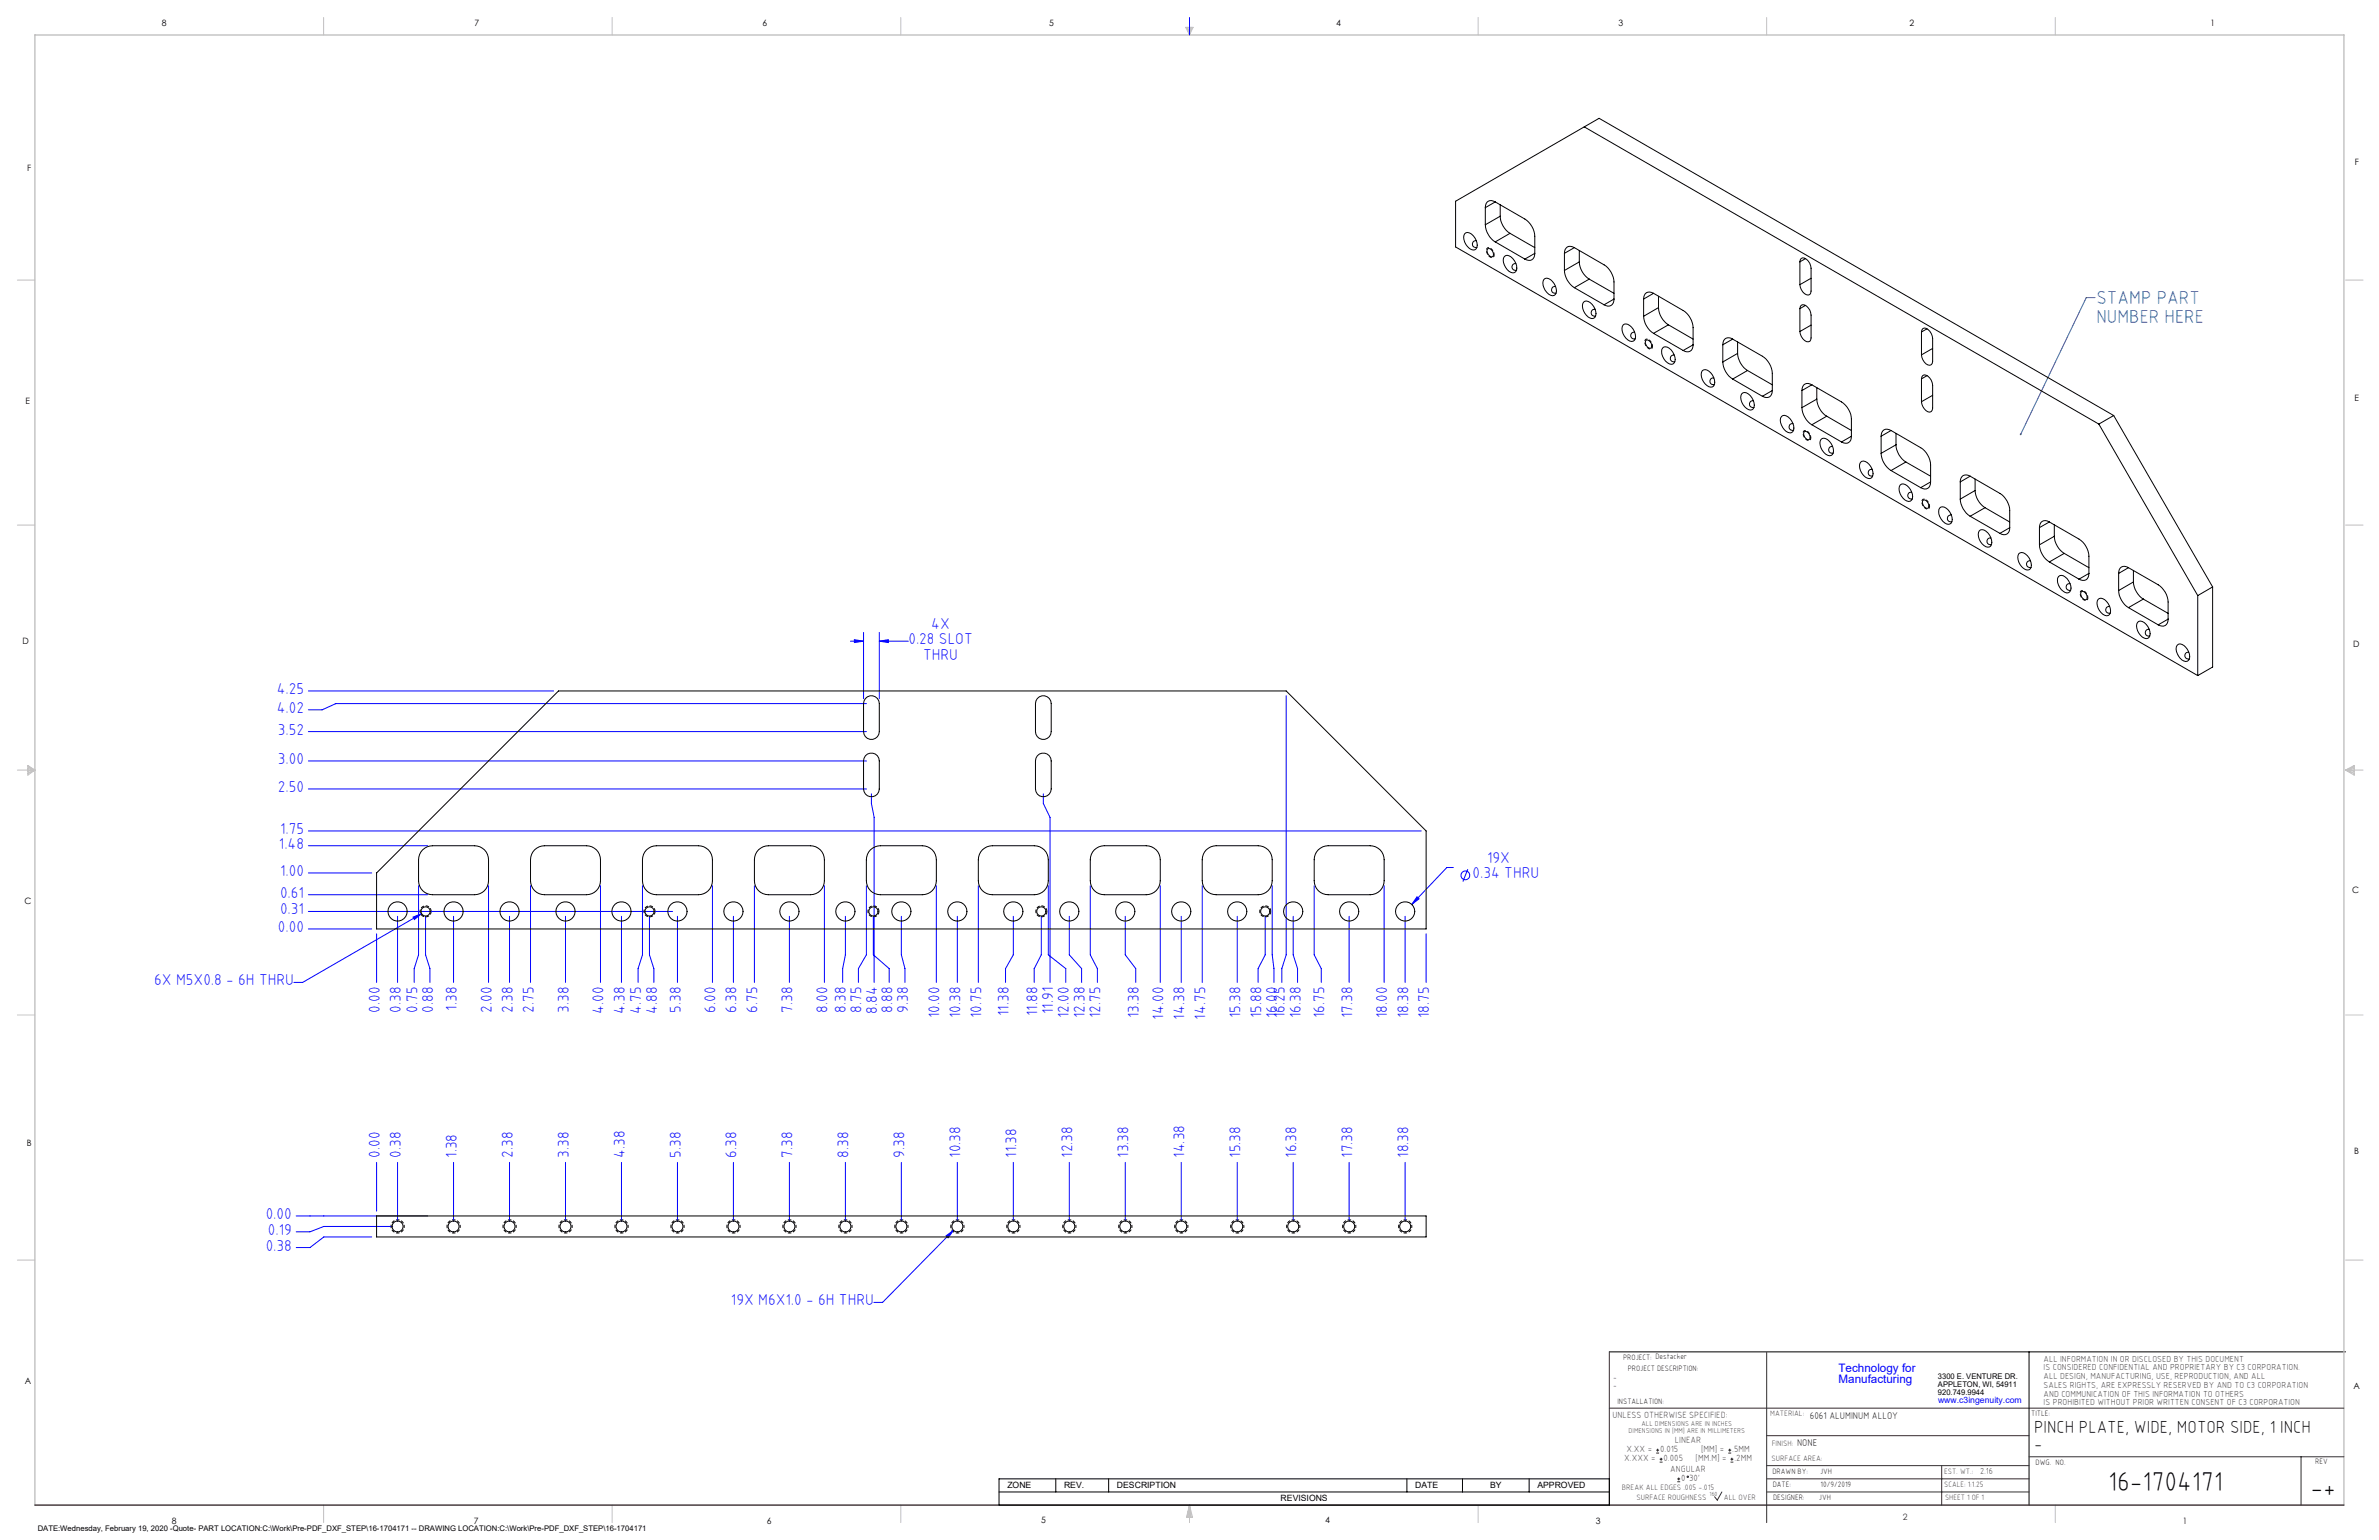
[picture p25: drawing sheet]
<svg xmlns="http://www.w3.org/2000/svg" width="864mm" height="559mm" viewBox="0 0 864 559" stroke-linecap="round" stroke-linejoin="round" font-family="sans-serif">
<defs><g id="words">
<g font-size="9.9">
<text x="765.2" y="541.1">16-1704171</text>
<text x="838.7" y="543.2">-+</text>
</g>
<g font-size="6.8" fill="#008080">
<text x="761" y="110.3">STAMP PART</text>
<text x="761" y="117.1">NUMBER HERE</text>
</g>
<g font-size="6.3">
<text x="738.4" y="519.9">PINCH PLATE, WIDE, MOTOR SIDE, 1 INCH</text>
<text x="738.4" y="526.2">-</text>
</g>
<g font-size="5.7" fill="#00f">
<text x="329.8" y="233.8">0.28 SLOT</text>
<text x="338.1" y="228.1">4X</text>
<text x="335.1" y="239.4">THRU</text>
<text x="100.5" y="251.8">4.25</text>
<text x="100.5" y="258.7">4.02</text>
<text x="100.9" y="266.6">3.52</text>
<text x="100.9" y="277.2">3.00</text>
<text x="100.9" y="287.4">2.50</text>
<text x="101.6" y="302.6">1.75</text>
<text x="101.2" y="308">1.48</text>
<text x="101.6" y="317.9">1.00</text>
<text x="539.8" y="313.1">19X</text>
<text x="534.6" y="318.7">0.34 THRU</text>
<text x="101.6" y="325.8">0.61</text>
<text x="101.6" y="331.8">0.31</text>
<text x="100.9" y="338.2">0.00</text>
<text x="56" y="357.6">6X M5X0.8 - 6H THRU</text>
<text x="137.9" y="367.6" transform="rotate(-90 137.9 367.6)">0.00</text>
<text x="145.5" y="367.6" transform="rotate(-90 145.5 367.6)">0.38</text>
<text x="151.5" y="367.6" transform="rotate(-90 151.5 367.6)">0.75</text>
<text x="157.2" y="367.6" transform="rotate(-90 157.2 367.6)">0.88</text>
<text x="165.8" y="366.8" transform="rotate(-90 165.8 366.8)">1.38</text>
<text x="178.5" y="367.6" transform="rotate(-90 178.5 367.6)">2.00</text>
<text x="186.1" y="367.6" transform="rotate(-90 186.1 367.6)">2.38</text>
<text x="193.7" y="367.6" transform="rotate(-90 193.7 367.6)">2.75</text>
<text x="206.4" y="367.6" transform="rotate(-90 206.4 367.6)">3.38</text>
<text x="219.1" y="368" transform="rotate(-90 219.1 368)">4.00</text>
<text x="226.8" y="368" transform="rotate(-90 226.8 368)">4.38</text>
<text x="232.8" y="368" transform="rotate(-90 232.8 368)">4.75</text>
<text x="238.5" y="368" transform="rotate(-90 238.5 368)">4.88</text>
<text x="247.1" y="367.6" transform="rotate(-90 247.1 367.6)">5.38</text>
<text x="259.8" y="367.6" transform="rotate(-90 259.8 367.6)">6.00</text>
<text x="267.4" y="367.6" transform="rotate(-90 267.4 367.6)">6.38</text>
<text x="275" y="367.6" transform="rotate(-90 275 367.6)">6.75</text>
<text x="287.7" y="367.6" transform="rotate(-90 287.7 367.6)">7.38</text>
<text x="300.4" y="367.6" transform="rotate(-90 300.4 367.6)">8.00</text>
<text x="307" y="367.6" transform="rotate(-90 307 367.6)">8.38</text>
<text x="312.8" y="367.6" transform="rotate(-90 312.8 367.6)">8.75</text>
<text x="318.5" y="368" transform="rotate(-90 318.5 368)">8.84</text>
<text x="323.9" y="367.6" transform="rotate(-90 323.9 367.6)">8.88</text>
<text x="329.7" y="367.6" transform="rotate(-90 329.7 367.6)">9.38</text>
<text x="341.1" y="369.5" transform="rotate(-90 341.1 369.5)">10.00</text>
<text x="348.7" y="369.5" transform="rotate(-90 348.7 369.5)">10.38</text>
<text x="356.3" y="369.5" transform="rotate(-90 356.3 369.5)">10.75</text>
<text x="366.2" y="368.7" transform="rotate(-90 366.2 368.7)">11.38</text>
<text x="376.6" y="368.7" transform="rotate(-90 376.6 368.7)">11.88</text>
<text x="382.3" y="368" transform="rotate(-90 382.3 368)">11.91</text>
<text x="388" y="369.5" transform="rotate(-90 388 369.5)">12.00</text>
<text x="393.8" y="369.5" transform="rotate(-90 393.8 369.5)">12.38</text>
<text x="399.5" y="369.5" transform="rotate(-90 399.5 369.5)">12.75</text>
<text x="413.4" y="369.5" transform="rotate(-90 413.4 369.5)">13.38</text>
<text x="422.3" y="369.9" transform="rotate(-90 422.3 369.9)">14.00</text>
<text x="430" y="369.9" transform="rotate(-90 430 369.9)">14.38</text>
<text x="437.6" y="369.9" transform="rotate(-90 437.6 369.9)">14.75</text>
<text x="450.3" y="369.5" transform="rotate(-90 450.3 369.5)">15.38</text>
<text x="457.9" y="369.5" transform="rotate(-90 457.9 369.5)">15.88</text>
<text x="463.6" y="369.5" transform="rotate(-90 463.6 369.5)">16.00</text>
<text x="466.5" y="369.5" transform="rotate(-90 466.5 369.5)">16.25</text>
<text x="472.2" y="369.5" transform="rotate(-90 472.2 369.5)">16.38</text>
<text x="480.8" y="369.5" transform="rotate(-90 480.8 369.5)">16.75</text>
<text x="490.9" y="369.5" transform="rotate(-90 490.9 369.5)">17.38</text>
<text x="503.6" y="369.5" transform="rotate(-90 503.6 369.5)">18.00</text>
<text x="511.2" y="369.5" transform="rotate(-90 511.2 369.5)">18.38</text>
<text x="518.8" y="369.5" transform="rotate(-90 518.8 369.5)">18.75</text>
<text x="137.9" y="420.2" transform="rotate(-90 137.9 420.2)">0.00</text>
<text x="145.5" y="420.2" transform="rotate(-90 145.5 420.2)">0.38</text>
<text x="165.8" y="420.2" transform="rotate(-90 165.8 420.2)">1.38</text>
<text x="186.1" y="420.2" transform="rotate(-90 186.1 420.2)">2.38</text>
<text x="206.4" y="420.2" transform="rotate(-90 206.4 420.2)">3.38</text>
<text x="226.8" y="420.2" transform="rotate(-90 226.8 420.2)">4.38</text>
<text x="247.1" y="420.2" transform="rotate(-90 247.1 420.2)">5.38</text>
<text x="267.4" y="420.2" transform="rotate(-90 267.4 420.2)">6.38</text>
<text x="287.7" y="420.2" transform="rotate(-90 287.7 420.2)">7.38</text>
<text x="308.1" y="420.2" transform="rotate(-90 308.1 420.2)">8.38</text>
<text x="328.4" y="420.2" transform="rotate(-90 328.4 420.2)">9.38</text>
<text x="348.7" y="420.2" transform="rotate(-90 348.7 420.2)">10.38</text>
<text x="369" y="420.2" transform="rotate(-90 369 420.2)">11.38</text>
<text x="389.3" y="420.2" transform="rotate(-90 389.3 420.2)">12.38</text>
<text x="409.7" y="420.2" transform="rotate(-90 409.7 420.2)">13.38</text>
<text x="430" y="420.2" transform="rotate(-90 430 420.2)">14.38</text>
<text x="450.3" y="420.2" transform="rotate(-90 450.3 420.2)">15.38</text>
<text x="470.6" y="420.2" transform="rotate(-90 470.6 420.2)">16.38</text>
<text x="491" y="420.2" transform="rotate(-90 491 420.2)">17.38</text>
<text x="511.3" y="420.2" transform="rotate(-90 511.3 420.2)">18.38</text>
<text x="96.4" y="442.3">0.00</text>
<text x="97.2" y="448.1">0.19</text>
<text x="96.4" y="453.8">0.38</text>
<text x="265.3" y="473.7">19X M6X1.0 - 6H THRU</text>
</g>
<g font-size="4.2" fill="#00f">
<text x="667.4" y="497.7">Technology for</text>
<text x="667.4" y="502">Manufacturing</text>
</g>
<g font-size="3.5">
<text x="657" y="514.9">6061 ALUMINUM ALLOY</text>
<text x="652.4" y="524.7">NONE</text>
</g>
<g font-size="3.3" fill="#382c30">
<text x="585.4" y="514.4">UNLESS OTHERWISE SPECIFIED:</text>
<text x="590.4" y="526.8">X.XX =</text>
<text x="602.6" y="526.8">0.015</text>
<text x="608" y="523.6">LINEAR</text>
<text x="617.5" y="526.8">[MM] =</text>
<text x="628.8" y="526.8">.5MM</text>
<text x="589.6" y="530.1">X.XXX =</text>
<text x="603.9" y="530.1">0.005</text>
<text x="606.3" y="534">ANGULAR</text>
<text x="615.5" y="530.1">[MM.M] =</text>
<text x="629.6" y="530.1">.2MM</text>
<text x="610.3" y="537.3">0</text>
<text x="613.2" y="537.3">30'</text>
</g>
<g font-size="3.2">
<text x="58.8" y="9.6">8</text>
<text x="172.3" y="9.5">7</text>
<text x="276.8" y="9.5">6</text>
<text x="380.9" y="9.6">5</text>
<text x="485" y="9.5">4</text>
<text x="587.5" y="9.5">3</text>
<text x="693.1" y="9.5">2</text>
<text x="802.4" y="9.5">1</text>
<text x="854.9" y="59.8">F</text>
<text x="9.9" y="62">F</text>
<text x="9.3" y="146.5">E</text>
<text x="854.7" y="145.5">E</text>
<text x="8.2" y="233.6">D</text>
<text x="854.3" y="234.9">D</text>
<text x="8.9" y="328.1">C</text>
<text x="853.9" y="324.1">C</text>
<text x="9.7" y="415.8">B</text>
<text x="854.6" y="418.6">B</text>
<text x="9" y="502">A</text>
<text x="854.3" y="503.9">A</text>
<text x="62.3" y="552.9">8</text>
<text x="172" y="552.9">7</text>
<text x="278.3" y="552.9">6</text>
<text x="377.9" y="552.8">5</text>
<text x="481" y="552.8">4</text>
<text x="579.3" y="552.8">3</text>
<text x="792.4" y="552.8">1</text>
</g>
<g font-size="3.2" fill="#382c30">
<text x="741.9" y="494.1">ALL INFORMATION IN OR DISCLOSED BY THIS DOCUMENT</text>
<text x="741.9" y="497.3">IS CONSIDERED CONFIDENTIAL AND PROPRIETARY BY C3 CORPORATION.</text>
<text x="741.9" y="500.4">ALL DESIGN, MANUFACTURING, USE, REPRODUCTION, AND ALL</text>
<text x="741.9" y="503.6">SALES RIGHTS, ARE EXPRESSLY RESERVED BY AND TO C3 CORPORATION</text>
<text x="741.9" y="506.8">AND COMMUNICATION OF THIS INFORMATION TO OTHERS</text>
<text x="741.9" y="510">IS PROHIBITED WITHOUT PRIOR WRITTEN CONSENT OF C3 CORPORATION</text>
<text x="718.8" y="534.7">2.16</text>
<text x="690.7" y="551.6">2</text>
</g>
<text font-size="3.1" fill="#00f" x="703.5" y="509.2">www.c3ingenuity.com</text>
<g font-size="3.1">
<text x="365.7" y="540">ZONE</text>
<text x="386.3" y="540">REV.</text>
<text x="405.5" y="540">DESCRIPTION</text>
<text x="464.9" y="544.8">REVISIONS</text>
<text x="513.7" y="540">DATE</text>
<text x="540.9" y="540">BY</text>
<text x="558.1" y="540">APPROVED</text>
</g>
<g font-size="2.8">
<text x="589.2" y="493.3">PROJECT: Destacker</text>
<text x="590.9" y="497.3">PROJECT DESCRIPTION:</text>
<text x="585.6" y="500.7">-</text>
<text x="585.6" y="503.5">-</text>
<text x="703.5" y="500.5">3300 E. VENTURE DR.</text>
<text x="703.5" y="503.3">APPLETON, WI, 54911</text>
<text x="587.1" y="509.6">INSTALLATION:</text>
<text x="703.5" y="506.2">920.749.9944</text>
<text x="737.3" y="513.8">TITLE:</text>
<text x="738.9" y="531.5">DWG. NO.</text>
<text x="840.5" y="531.3">REV</text>
<text x="643.4" y="534.9">DRAWN BY:</text>
<text x="643.5" y="539.7">DATE:</text>
<text x="660.7" y="534.7">JVH</text>
<text x="660.9" y="539.6">10/9/2019</text>
<text x="643.6" y="544.4">DESIGNER:</text>
<text x="660.3" y="544.3">JVH</text>
<text x="13.7" y="555.5">DATE:Wednesday, February 19, 2020 -Quote- PART LOCATION:C:\Work\Pre-PDF_DXF_STEP\16-1704171 -- DRAWING LOCATION:C:\Work\Pre-PDF_DXF_STEP\16-1704171</text>
</g>
<g font-size="2.8" fill="#382c30">
<text x="642.6" y="513.8">MATERIAL:</text>
<text x="643.2" y="524.8">FINISH:</text>
<text x="643.1" y="530.1">SURFACE AREA:</text>
<text x="705.7" y="534.7">EST. WT.:</text>
<text x="705.7" y="539.7">SCALE: 1:1.25</text>
<text x="588.8" y="540.5">BREAK ALL EDGES .005 -.015</text>
<text x="594" y="544.2">SURFACE ROUGHNESS</text>
<text x="625.8" y="544.2">ALL OVER</text>
<text x="706.1" y="544.4">SHEET 1 OF 1</text>
</g>
<g font-size="2.5" fill="#382c30">
<text x="591.2" y="520.1">DIMENSIONS IN [MM] ARE IN MILLIMETERS</text>
<text x="595.9" y="517.3">ALL DIMENSIONS ARE IN INCHES</text>
</g>
<text font-size="2.2" fill="#382c30" x="620.6" y="542.9">160</text>
</g></defs>
<path d="M584.2 490.5h267.3M736.6 490.5v55.6M362.7 536.6h221.5v9.5h-221.5zM383.3 536.6v4.8M402.4 536.6v4.8M510.7 536.6v4.8M530.9 536.6v4.8M555.1 536.6v4.8M362.7 541.4h221.5" fill="none" stroke="#000" stroke-width=".36"/>
<g fill="none" stroke="#c0c0c0" stroke-width=".36">
<path d="M117.5 6.4v6.3M222.2 6.4v6.3M327 6.4v6.3M430.4 9.9h2.7l-1.3 2.8zM430.9 9.9l.9 2.8M431.2 9.9l.6 2.8M432.1 9.9l-.3 2.8M432.6 9.9l-.8 2.8M536.6 6.4v6.3M641.3 6.4v6.3M746.1 6.4v6.3M6.3 101.6h6.4"/>
<path d="M851.5 101.6h6.3M6.3 190.5h6.4M851.5 190.5h6.3M6.3 279.4h6.4M10.1 277.7l2.6 1.7-2.6 1.9zM10.1 278.2l2.6 1.2M10.1 278.8l2.6 .6M12.7 279.4l-2.6 1.2M12.7 279.4l-2.6 .5M851.5 279.4h6.3M851.5 279.4l3.1 .5M851.5 279.4l3.1 1.2"/>
<path d="M851.5 279.4l3.1-1.7v3.6zM854.6 278.8l-3.1 .6M854.6 278.2l-3.1 1.2M6.3 368.3h6.4M851.5 368.3h6.3M6.3 457.2h6.4M851.5 457.2h6.3M117.5 546.1v6.4M222.2 546.1v6.4M327 546.1v6.4M431.8 546.1v6.4M431.8 546.1l1.1 4.5h-2.2z"/>
<path d="M431.8 546.1l.6 4.5M431.8 546.1l-.9 4.5M431.8 546.1l-.4 4.5M431.8 546.1l.3 4.5M536.6 546.1v6.4M746.1 546.1v6.4"/>
</g>
<path d="M12.7 546.1v-533.4h838.2v533.4" fill="none" stroke="#c0c0c0" stroke-width=".5"/>
<g fill="none" stroke="#00f" stroke-width=".36">
<path d="M431.8 6.4v6.3M308.7 232.7h4.8M310.2 232.1l3.3 .6-3.3 .5zM313.5 229.5v24M319.2 232.7l3.3-.6v1.1zM319.2 229.5v24M319.2 232.7h10.5M111.9 250.7h89.1M314.5 255.3h-192.6l-5 2.3h-5M466.9 252.5v94l-1.6 5v5M111.9 276.1h202.6M111.9 265.5h202.6"/>
<path d="M111.9 286.3h202.6M316.3 288v3.6l1 5v59.9M378.7 288v3.6l2.5 5v59.9M111.9 306.9h43.4M111.9 316.8h23M111.9 301.5h404M527.6 314.8h-2.4l-12.7 13.4M532.8 315.4l-1.8 4.5M111.9 337.1h23M111.9 324.7h43.4M111.9 330.7h132.3M136.7 338.8v17.7"/>
<path d="M144.3 332.5v24M149.9 332.8l3.1-1.3-2.6 2.2zM151.9 321.4v25.1l-1.5 5v5M153 331.5l-43.1 25h-3.2M154.5 332.5v14l1.6 5v5M164.6 332.5v24M177.3 321.4v35.1M185 332.5v24M192.6 321.4v35.1M205.3 332.5v24M218 321.4v35.1M225.6 332.5v24"/>
<path d="M233.2 321.4v25.1l-1.6 5v5M235.8 332.5v14l1.5 5v5M245.9 332.5v24M258.6 321.4v35.1M266.2 332.5v24M273.9 321.4v35.1M286.6 332.5v24M299.3 321.4v35.1M306.9 332.5v14l-1 5v5M314.5 321.4v25.1l-2.9 5v5M317 332.5v14l5.8 5v5M327.2 332.5v14l1.3 5v5"/>
<path d="M339.9 321.4v35.1M347.5 332.5v24M355.1 321.4v35.1M367.8 332.5v14l-2.8 5v5M378 332.5v14l-2.6 5v5M380.5 321.4v25.1l6.4 5v5M388.2 332.5v14l4.4 5v5M395.8 321.4v25.1l2.6 5v5M408.5 332.5v14l3.8 5v5M421.2 321.4v35.1M428.8 332.5v24M436.4 321.4v35.1"/>
<path d="M449.1 332.5v24M459.3 332.5v14l-2.6 5v5M461.8 321.4v25.1l.7 5v5M469.4 332.5v14l1.6 5v5M477.1 321.4v25.1l2.5 5v5M489.8 332.5v24M502.5 321.4v35.1M510.1 332.5v24M514.4 325.4l.7 .7-2.6 2.1zM517.7 338.8v17.7M136.7 421.8v17.7M144.3 421.8v21.5"/>
<path d="M164.6 421.8v21.5M185 421.8v21.5M205.3 421.8v21.5M225.6 421.8v21.5M245.9 421.8v21.5M266.2 421.8v21.5M286.6 421.8v21.5M306.9 421.8v21.5M327.2 421.8v21.5M347.5 421.8v21.5M367.8 421.8v21.5M388.2 421.8v21.5"/>
<path d="M408.5 421.8v21.5M428.8 421.8v21.5M449.1 421.8v21.5M469.4 421.8v21.5M489.8 421.8v21.5M510.1 421.8v21.5M107.5 441.2h47.8M134.9 448.8h-17.4l-5 3.9h-5M142.6 445h-25.1l-5 2h-5M343.4 448.5l2.7-2.1-1.9 2.8zM346.1 446.4l-25.7 26.2h-3.2"/>
<circle cx="531.9" cy="317.6" r="1.59"/>
</g>
<path d="M584.2 490.5v55.6M641.3 490.7v61.8M584.2 511h266.7M641.3 520.9h95.3M641.3 531.8h95.3M641.3 536.6h95.3M704.8 531.8v14.3M736.6 528.6h114.3M835.3 528.6v17.5M625.1 541.4l-1.7 2.9-1-1.2M641.3 541.4h95.3" fill="none" stroke="#382c30" stroke-width=".36"/>
<path d="M12.7 546.1h838.2" fill="none" stroke="#382c30" stroke-width=".5"/>
<g fill="none" stroke="#000" stroke-width=".36" stroke-dasharray="1.3 .6" stroke-dashoffset=".7" stroke-linecap="butt">
<path d="M146.7 445a2.4 2.4 0 0 0-3.5-2.1 2.4 2.4 0 0 0-.2 4.1 2.4 2.4 0 0 0 3.7-1.8v-.2M167.1 445a2.4 2.4 0 0 0-3.6-2.1 2.4 2.4 0 0 0-.2 4.1 2.4 2.4 0 0 0 3.8-1.8v-.2M187.4 445a2.4 2.4 0 0 0-3.5-2.1 2.4 2.4 0 0 0-.2 4.1 2.4 2.4 0 0 0 3.7-1.8v-.2M207.7 445a2.4 2.4 0 0 0-3.5-2.1 2.4 2.4 0 0 0-.2 4.1 2.4 2.4 0 0 0 3.7-1.8v-.2M228 445a2.4 2.4 0 0 0-3.5-2.1 2.4 2.4 0 0 0-.2 4.1 2.4 2.4 0 0 0 3.7-1.8v-.2M248.3 445a2.4 2.4 0 0 0-3.5-2.1 2.4 2.4 0 0 0-.2 4.1 2.4 2.4 0 0 0 3.7-1.8v-.2M268.7 445a2.4 2.4 0 0 0-3.6-2.1 2.4 2.4 0 0 0-.2 4.1 2.4 2.4 0 0 0 3.8-1.8v-.2M289 445a2.4 2.4 0 0 0-3.5-2.1 2.4 2.4 0 0 0-.2 4.1 2.4 2.4 0 0 0 3.7-1.8v-.2M309.3 445a2.4 2.4 0 0 0-3.5-2.1 2.4 2.4 0 0 0-.2 4.1 2.4 2.4 0 0 0 3.7-1.8v-.2M329.6 445a2.4 2.4 0 0 0-3.5-2.1 2.4 2.4 0 0 0-.2 4.1 2.4 2.4 0 0 0 3.7-1.8v-.2M349.9 445a2.4 2.4 0 0 0-3.5-2.1 2.4 2.4 0 0 0-.2 4.1 2.4 2.4 0 0 0 3.7-1.8v-.2M370.3 445a2.4 2.4 0 0 0-3.6-2.1 2.4 2.4 0 0 0-.2 4.1 2.4 2.4 0 0 0 3.8-1.8v-.2"/>
<path d="M390.6 445a2.4 2.4 0 0 0-3.5-2.1 2.4 2.4 0 0 0-.2 4.1 2.4 2.4 0 0 0 3.7-1.8v-.2M410.9 445a2.4 2.4 0 0 0-3.5-2.1 2.4 2.4 0 0 0-.2 4.1 2.4 2.4 0 0 0 3.7-1.8v-.2M431.2 445a2.4 2.4 0 0 0-3.5-2.1 2.4 2.4 0 0 0-.2 4.1 2.4 2.4 0 0 0 3.7-1.8v-.2M451.5 445a2.4 2.4 0 0 0-3.5-2.1 2.4 2.4 0 0 0-.2 4.1 2.4 2.4 0 0 0 3.7-1.8v-.2M471.9 445a2.4 2.4 0 0 0-3.6-2.1 2.4 2.4 0 0 0-.2 4.1 2.4 2.4 0 0 0 3.8-1.8v-.2M492.2 445a2.4 2.4 0 0 0-3.5-2.1 2.4 2.4 0 0 0-.2 4.1 2.4 2.4 0 0 0 3.7-1.8v-.2M512.5 445a2.4 2.4 0 0 0-3.5-2.1 2.4 2.4 0 0 0-.2 4.1 2.4 2.4 0 0 0 3.7-1.8v-.2"/>
</g>
<path d="M542.4 92.5l-.4 .9a2.31 2.31 0 0 1-2-3.5 2.38 2.38 0 0 1 2.4 2.6M599.9 125.7l-.4 .9a2.31 2.31 0 0 1-2-3.5 2.39 2.39 0 0 1 2.4 2.6M657.4 158.8l-.5 1a2.31 2.31 0 0 1-2-3.5 2.39 2.39 0 0 1 2.5 2.5M700.5 183.7l-.5 .9a2.31 2.31 0 0 1-2-3.4 2.39 2.39 0 0 1 2.5 2.5M757.9 216.9l-.4 .9a2.31 2.31 0 0 1-2-3.4 2.39 2.39 0 0 1 2.4 2.5" fill="none" stroke="#000" stroke-width=".36" stroke-dasharray="1.3 .6" stroke-dashoffset=".4" stroke-linecap="butt"/>
<path d="M156.5 330.7a2 2 0 0 0-2.9-1.8 2 2 0 0 0-.2 3.5 2 2 0 0 0 3.1-1.5v-.2M237.8 330.7a2 2 0 0 0-3-1.8 2 2 0 0 0-.1 3.5 2 2 0 0 0 3.1-1.5v-.2M319.1 330.7a2 2 0 0 0-3-1.8 2 2 0 0 0-.1 3.5 2 2 0 0 0 3.1-1.5v-.2M380 330.7a2 2 0 0 0-2.9-1.8 2 2 0 0 0-.2 3.5 2 2 0 0 0 3.1-1.5v-.2M461.3 330.7a2 2 0 0 0-2.9-1.8 2 2 0 0 0-.2 3.5 2 2 0 0 0 3.1-1.5v-.2" fill="none" stroke="#000" stroke-width=".36" stroke-dasharray="1.3 .6" stroke-dashoffset=".1" stroke-linecap="butt"/>
<path d="M760.5 108h-3.2l-23.8 49.6" fill="none" stroke="#008080" stroke-width=".36"/>
<path d="M733.3 157.3a.35 .35 0 0 1 .6 .2 .35 .35 0 0 1-.5 .4z" fill="#008080"/>
<g fill="#00f">
<path d="M514.4 325.4l-1.9 2.8 2.6-2.1zM149.9 332.8l.5 .9 2.6-2.2zM343.4 448.5l.8 .7 1.9-2.8z"/>
<path d="M310.2 232.1l3.3 .6-3.3 .5zM319.2 232.7l3.3-.6v1.1z"/>
</g>
<g fill="none" stroke="#000" stroke-width=".36">
<path d="M575.1 46l-46.7 27v16.6l269.4 155.5M575.1 46l186.8 107.9M575.1 46l5.4-3.1 186.8 107.9M539.2 75.4v6.2M542.8 73.3l10.7 6.2a8 8 0 0 1 3.6 6.2v6.2M542.8 73.3a2.2 2.2 0 0 0-2.6-.3 2.2 2.2 0 0 0-1 2.4M542.8 73.3l-3.6 2.1M544.6 78.5a7.8 7.8 0 0 0 3.5 6.2M544.6 78.5l-5.4 3.1M544.6 74.3v4.2M531.7 84.8a2.55 2.55 0 0 1 3.7 1.5 3.1 3.1 0 0 1 0 4.3 3.8 3.8 0 0 1-4-3.6l-.1-.9zM535.9 87.3a1.25 1.25 0 0 0-1.4 1.4 1.25 1.25 0 0 0 1.6 1.1"/>
<path d="M539.2 81.6a8 8 0 0 0 3.6 6.2M540.1 90.2a1.92 1.92 0 0 1 1.7 2.9 1.92 1.92 0 0 1-1.7-2.9zM542.8 87.8l10.7 6.2M546.1 93.1a1.94 1.94 0 0 1 3.1 .7 4.1 4.1 0 0 1 1 4.8 2.52 2.52 0 0 1-3.6-1.6 3.8 3.8 0 0 1-.5-3.9zM548.1 84.7l-5.3 3.1M548.1 84.7l9 5.2M550.3 95.6a1.25 1.25 0 0 0-1.5 1.4 1.25 1.25 0 0 0 1.7 1.1M557.1 91.9a2.2 2.2 0 0 1-1 2.4 2.2 2.2 0 0 1-2.6-.3M557.1 91.9l-3.6 2.1M567.9 98.1a8 8 0 0 0 3.6 6.3M567.9 91.9v6.2M571.5 89.9l10.8 6.2a8 8 0 0 1 3.6 6.2v6.2"/>
<path d="M571.5 89.9a2.2 2.2 0 0 0-2.5-.3 2.2 2.2 0 0 0-1.1 2.3M571.5 89.9l-3.6 2M573.3 95a8 8 0 0 0 3.6 6.3M573.3 95l-5.4 3.1M573.3 90.9v4.1M653.4 95l.5-1.2a2.93 2.93 0 0 1 3.4 2.7l.1 9.1-.4 1.3a2.91 2.91 0 0 1-3.5-2.7l-.1-.9M653.4 95v8.3M655.4 93.8l-2 1.2M560.5 101.4a2.55 2.55 0 0 1 3.7 1.5 3.1 3.1 0 0 1 0 4.3 3.8 3.8 0 0 1-4-3.6l-.1-.9zM564.6 103.9a1.26 1.26 0 0 0-1.4 1.4 1.26 1.26 0 0 0 1.6 1.1M571.5 104.4l10.8 6.2M574.8 109.7a2.55 2.55 0 0 1 3.7 1.5 3.1 3.1 0 0 1 0 4.3 3.8 3.8 0 0 1-4-3.6l-.1-.9z"/>
<path d="M576.9 101.3l-5.4 3.1M576.9 101.3l9 5.1M579 112.2a1.26 1.26 0 0 0-1.4 1.4 1.26 1.26 0 0 0 1.6 1.1M585.9 108.5a2.2 2.2 0 0 1-1.1 2.3 2.2 2.2 0 0 1-2.5-.2M585.9 108.5l-3.6 2.1M589.2 118a2.55 2.55 0 0 1 3.7 1.5 3.1 3.1 0 0 1 0 4.3 3.8 3.8 0 0 1-4-3.6l-.1-.9zM596.7 114.8a8 8 0 0 0 3.6 6.2M596.7 108.5v6.3M600.3 106.4l10.7 6.3a8 8 0 0 1 3.6 6.2v6.2M600.3 106.4a2.2 2.2 0 0 0-2.6-.2 2.2 2.2 0 0 0-1 2.3M600.3 106.4l-3.6 2.1M602.1 111.6a8 8 0 0 0 3.5 6.3"/>
<path d="M602.1 111.6l-5.4 3.2M602.1 107.5v4.1M605.6 117.9l9 5.1M605.6 117.9l-5.3 3.1M653.4 112l.5-1.2a2.87 2.87 0 0 1 3.4 2.7l.1 9.1-.4 1.3a2.98 2.98 0 0 1-3.5-2.8l-.1-.8M653.4 112v8.3M655.4 110.8l-2 1.2M657.4 101l-4 2.3M657.4 118l-4 2.3M699.5 119.3l-2 1.2M593.4 120.5a1.27 1.27 0 0 0-1.5 1.4 1.27 1.27 0 0 0 1.7 1.1M597.6 123.4a1.96 1.96 0 0 1 1.7 2.9 1.96 1.96 0 0 1-1.7-2.9z"/>
<path d="M600.3 121l10.7 6.2M603.6 126.3a2.52 2.52 0 0 1 3.6 1.5 3 3 0 0 1 0 4.3 4.3 4.3 0 0 1-4-5.3zM607.7 128.8a1.25 1.25 0 0 0-1.4 1.4 1.25 1.25 0 0 0 1.6 1.1M614.6 125.1a2.19 2.19 0 0 1-1.1 2.3 2.19 2.19 0 0 1-2.5-.2M614.6 125.1l-3.6 2.1M617.9 134.5a2.55 2.55 0 0 1 3.7 1.6 3.1 3.1 0 0 1 0 4.3 3.9 3.9 0 0 1-4-3.7l-.1-.8zM622.1 137.1a1.25 1.25 0 0 0-1.4 1.4 1.25 1.25 0 0 0 1.6 1.1M625.4 131.3a7.8 7.8 0 0 0 3.6 6.2M625.4 125.1v6.2M629 123l10.8 6.3a8 8 0 0 1 3.6 6.2v6.2M629 123a2.17 2.17 0 0 0-2.6-.2 2.17 2.17 0 0 0-1 2.3M629 137.5l10.8 6.3"/>
<path d="M629 123l-3.6 2.1M630.8 128.2a8 8 0 0 0 3.6 6.2M630.8 128.2l-5.4 3.1M630.8 124.1v4.1M634.4 134.4l9 5.2M634.4 134.4l-5.4 3.1M657.7 139.6l10.8 6.2a8 8 0 0 1 3.6 6.3v6.2M657.7 139.6a2.2 2.2 0 0 0-2.5-.2 2.2 2.2 0 0 0-1.1 2.3M657.7 139.6l-3.6 2.1M697.5 120.5l.5-1.3a2.96 2.96 0 0 1 3.4 2.8l.2 9.1-.5 1.2a2.87 2.87 0 0 1-3.4-2.7l-.2-.8M697.5 137.5l.5-1.3a2.9 2.9 0 0 1 3.4 2.7l.2 9.2-.5 1.2a2.93 2.93 0 0 1-3.4-2.7l-.2-.8M697.5 120.5v8.3"/>
<path d="M697.5 137.5v8.3M699.5 136.3l-2 1.2M701.6 126.4l-4.1 2.4M632.3 142.9a2.5 2.5 0 0 1 3.7 1.5 3.1 3.1 0 0 1 0 4.3 3.9 3.9 0 0 1-4-3.7l-.1-.8zM636.5 145.4a1.25 1.25 0 0 0-1.4 1.4 1.25 1.25 0 0 0 1.6 1M643.4 141.7a2.2 2.2 0 0 1-1.1 2.3 2.2 2.2 0 0 1-2.5-.2M643.4 141.7l-3.6 2.1M646.7 151.2a2.53 2.53 0 0 1 3.6 1.5 3.1 3.1 0 0 1 0 4.3 3.5 3.5 0 0 1-3.6-2.8 2.94 2.94 0 0 1 0-3zM650.8 153.7a1.25 1.25 0 0 0-1.3 1.4 1.25 1.25 0 0 0 1.6 1M654.1 147.9a8 8 0 0 0 3.6 6.2M654.1 141.7v6.2M655.1 156.6a1.92 1.92 0 0 1 1.7 2.9 1.92 1.92 0 0 1-1.7-2.9z"/>
<path d="M657.7 154.1l10.8 6.3M659.5 144.8a8 8 0 0 0 3.6 6.2M659.5 144.8l-5.4 3.1M659.5 140.7v4.1M661 159.5a2.55 2.55 0 0 1 3.7 1.5 3.1 3.1 0 0 1 0 4.3 3.8 3.8 0 0 1-3.9-3.7l-.2-.8zM663.1 151l9 5.2M663.1 151l-5.4 3.1M672.1 158.3a2.2 2.2 0 0 1-1.1 2.3 2.2 2.2 0 0 1-2.5-.2M672.1 158.3l-3.6 2.1M682.9 158.3v6.2M686.5 156.2l10.7 6.3a8 8 0 0 1 3.6 6.2v6.2M686.5 156.2a2.2 2.2 0 0 0-2.6-.2 2.2 2.2 0 0 0-1 2.3"/>
<path d="M686.5 156.2l-3.6 2.1M688.3 157.3v4.1M701.6 143.4l-4.1 2.4M761.9 153.9l35.9 62.2M767.3 150.8l-5.4 3.1M767.3 150.8l35.9 62.2M665.2 162a1.25 1.25 0 0 0-1.4 1.3 1.25 1.25 0 0 0 1.6 1.1M675.4 167.7a2.55 2.55 0 0 1 3.7 1.6 3.1 3.1 0 0 1 0 4.3 3.8 3.8 0 0 1-4-3.7l-.1-.8zM679.6 170.3a1.26 1.26 0 0 0-1.4 1.3 1.26 1.26 0 0 0 1.6 1.2M682.9 164.5a8 8 0 0 0 3.6 6.2M686.5 170.7l10.7 6.3M688.3 161.4a7.8 7.8 0 0 0 3.5 6.2"/>
<path d="M688.3 161.4l-5.4 3.1M689.8 176a2.55 2.55 0 0 1 3.7 1.6 3.1 3.1 0 0 1 0 4.3 3.8 3.8 0 0 1-4-3.7l-.1-.9zM691.8 167.6l-5.3 3.1M691.8 167.6l9 5.2M693.9 178.6a1.27 1.27 0 0 0-1.4 1.3 1.27 1.27 0 0 0 1.7 1.1M700.8 174.9a2.2 2.2 0 0 1-1 2.3 2.2 2.2 0 0 1-2.6-.2M700.8 174.9l-3.6 2.1M711.6 174.9v6.2M715.2 172.8l10.8 6.2a7.8 7.8 0 0 1 3.5 6.2v6.3M715.2 172.8a2.2 2.2 0 0 0-2.6-.3 2.2 2.2 0 0 0-1 2.4M715.2 172.8l-3.6 2.1M717 178a8 8 0 0 0 3.6 6.2"/>
<path d="M717 178l-5.4 3.1M717 173.8v4.2M698.2 181.5a1.96 1.96 0 0 1 1.7 2.9 1.96 1.96 0 0 1-1.7-2.9zM704.1 184.3a2.52 2.52 0 0 1 3.7 1.5 2.97 2.97 0 0 1 0 4.3 3.6 3.6 0 0 1-3.7-2.7 3.2 3.2 0 0 1 0-3.1zM708.3 186.9a1.26 1.26 0 0 0-1.4 1.3 1.26 1.26 0 0 0 1.6 1.1M711.6 181.1a8 8 0 0 0 3.6 6.2M715.2 187.3l10.8 6.2M718.5 192.6a2.55 2.55 0 0 1 3.7 1.5 3.1 3.1 0 0 1 0 4.4 3.9 3.9 0 0 1-4-3.7l-.1-.8zM720.6 184.2l-5.4 3.1M720.6 184.2l8.9 5.2M722.7 195.2a1.25 1.25 0 0 0-1.4 1.3 1.25 1.25 0 0 0 1.6 1.1M729.5 191.5a2.17 2.17 0 0 1-1 2.3 2.17 2.17 0 0 1-2.5-.3"/>
<path d="M729.5 191.5l-3.5 2M740.3 197.7a8 8 0 0 0 3.6 6.2M740.3 191.5v6.2M743.9 189.4l10.8 6.2a8 8 0 0 1 3.6 6.2v6.3M743.9 189.4a2.19 2.19 0 0 0-2.5-.2 2.19 2.19 0 0 0-1.1 2.3M743.9 189.4l-3.6 2.1M745.7 194.6a8 8 0 0 0 3.6 6.2M745.7 194.6l-5.4 3.1M745.7 190.4v4.2M732.9 200.9a2.55 2.55 0 0 1 3.7 1.5 3.1 3.1 0 0 1 0 4.4 3.9 3.9 0 0 1-4-3.7l-.1-.9zM737.1 203.5a1.25 1.25 0 0 0-1.5 1.3 1.25 1.25 0 0 0 1.7 1.1M743.9 203.9l10.8 6.2"/>
<path d="M747.3 209.2a2.46 2.46 0 0 1 3.6 1.5 2.97 2.97 0 0 1 0 4.4 4.3 4.3 0 0 1-4-4.6zM749.3 200.8l9 5.2M749.3 200.8l-5.4 3.1M751.4 211.8a1.25 1.25 0 0 0-1.4 1.3 1.25 1.25 0 0 0 1.6 1.1M755.6 214.7a1.92 1.92 0 0 1 1.7 2.9 1.92 1.92 0 0 1-1.7-2.9zM758.3 208.1a2.2 2.2 0 0 1-1.1 2.3 2.2 2.2 0 0 1-2.5-.3M758.3 208.1l-3.6 2M761.6 217.5a2.55 2.55 0 0 1 3.7 1.5 3.1 3.1 0 0 1 0 4.3 3.8 3.8 0 0 1-4-3.6l-.1-.9zM769.1 214.3a7.8 7.8 0 0 0 3.6 6.2M769.1 208.1v6.2M772.7 206l10.7 6.2a8 8 0 0 1 3.6 6.2v6.2M772.7 206a2.17 2.17 0 0 0-2.6-.3 2.17 2.17 0 0 0-1 2.4"/>
<path d="M772.7 206l-3.6 2.1M774.5 211.2a8 8 0 0 0 3.6 6.2M774.5 211.2l-5.4 3.1M774.5 207v4.2M778.1 217.4l-5.4 3.1M778.1 217.4l8.9 5.2M797.8 216.1v29M803.2 213l-5.4 3.1M803.2 213v29l-5.4 3.1M765.8 220.1a1.25 1.25 0 0 0-1.4 1.3 1.25 1.25 0 0 0 1.6 1.1M772.7 220.5l10.7 6.2M776 225.8a2.55 2.55 0 0 1 3.7 1.5 3.1 3.1 0 0 1 0 4.3 3.8 3.8 0 0 1-4-3.6l-.1-.9z"/>
<path d="M780.2 228.4a1.25 1.25 0 0 0-1.5 1.3 1.25 1.25 0 0 0 1.7 1.1M787 224.6a2.2 2.2 0 0 1-1 2.4 2.2 2.2 0 0 1-2.6-.3M787 224.6l-3.6 2.1M790.4 234.1a1.94 1.94 0 0 1 3 .7 4.1 4.1 0 0 1 1.1 4.8 2.52 2.52 0 0 1-3.7-1.5 3.8 3.8 0 0 1-.4-4zM794.5 236.6a1.27 1.27 0 0 0-1.4 1.4 1.27 1.27 0 0 0 1.6 1.1M314.1 253.5a2.85 2.85 0 0 1 3.2-.9 2.85 2.85 0 0 1 1.9 2.7v10.2a2.86 2.86 0 0 1-2.9 2.8 2.86 2.86 0 0 1-2.8-2.8v-10.2zM376.6 253.5a2.85 2.85 0 0 1 3.1-.9 2.85 2.85 0 0 1 1.9 2.7v10.2a2.86 2.86 0 0 1-2.9 2.8 2.86 2.86 0 0 1-2.8-2.8v-10.2zM314.1 274.2a2.87 2.87 0 0 1 3.2-.8 2.87 2.87 0 0 1 1.9 2.7v10.2a2.86 2.86 0 0 1-2.9 2.8 2.86 2.86 0 0 1-2.8-2.8v-10.2zM376.6 274.2a2.87 2.87 0 0 1 3.1-.8 2.87 2.87 0 0 1 1.9 2.7v10.2a2.86 2.86 0 0 1-2.9 2.8 2.86 2.86 0 0 1-2.8-2.8v-10.2zM136.7 316.8l66-66.1h264.2l50.8 50.8v35.6h-381zM153.4 308.4a5.2 5.2 0 0 1 3.6-1.5h15.3a5.1 5.1 0 0 1 5 5.1v7.6a5.1 5.1 0 0 1-5 5.1h-15.3a5.1 5.1 0 0 1-5.1-5.1v-7.6a5.2 5.2 0 0 1 1.5-3.6zM194.1 308.4a5.2 5.2 0 0 1 3.6-1.5h15.2a5.1 5.1 0 0 1 5.1 5.1v7.6a5.1 5.1 0 0 1-5.1 5.1h-15.2a5.1 5.1 0 0 1-5.1-5.1v-7.6a5.2 5.2 0 0 1 1.5-3.6z"/>
<path d="M234.7 308.4a5.2 5.2 0 0 1 3.6-1.5h15.2a5.1 5.1 0 0 1 5.1 5.1v7.6a5.1 5.1 0 0 1-5.1 5.1h-15.2a5.1 5.1 0 0 1-5.1-5.1v-7.6a5.2 5.2 0 0 1 1.5-3.6zM275.3 308.4a5.2 5.2 0 0 1 3.6-1.5h15.3a5.1 5.1 0 0 1 5.1 5.1v7.6a5.1 5.1 0 0 1-5.1 5.1h-15.3a5.1 5.1 0 0 1-5-5.1v-7.6a5.2 5.2 0 0 1 1.4-3.6zM316 308.4a5.2 5.2 0 0 1 3.6-1.5h15.2a5.1 5.1 0 0 1 5.1 5.1v7.6a5.1 5.1 0 0 1-5.1 5.1h-15.2a5.1 5.1 0 0 1-5.1-5.1v-7.6a5.2 5.2 0 0 1 1.5-3.6zM356.6 308.4a5.2 5.2 0 0 1 3.6-1.5h15.3a5.1 5.1 0 0 1 5 5.1v7.6a5.1 5.1 0 0 1-5 5.1h-15.3a5.1 5.1 0 0 1-5.1-5.1v-7.6a5.2 5.2 0 0 1 1.5-3.6zM397.3 308.4a5.2 5.2 0 0 1 3.6-1.5h15.2a5.1 5.1 0 0 1 5.1 5.1v7.6a5.1 5.1 0 0 1-5.1 5.1h-15.2a5.1 5.1 0 0 1-5.1-5.1v-7.6a5.2 5.2 0 0 1 1.5-3.6zM437.9 308.4a5.2 5.2 0 0 1 3.6-1.5h15.2a5.1 5.1 0 0 1 5.1 5.1v7.6a5.1 5.1 0 0 1-5.1 5.1h-15.2a5.1 5.1 0 0 1-5.1-5.1v-7.6a5.2 5.2 0 0 1 1.5-3.6zM478.5 308.4a5.2 5.2 0 0 1 3.6-1.5h15.3a5.1 5.1 0 0 1 5.1 5.1v7.6a5.1 5.1 0 0 1-5.1 5.1h-15.3a5.1 5.1 0 0 1-5-5.1v-7.6a5.2 5.2 0 0 1 1.4-3.6zM136.7 441.2h381v7.6h-381z"/>
<circle cx="144.3" cy="330.7" r="3.5"/>
<circle cx="154.5" cy="330.7" r="1.67"/>
<circle cx="164.6" cy="330.7" r="3.5"/>
<circle cx="185" cy="330.7" r="3.5"/>
<circle cx="205.3" cy="330.7" r="3.5"/>
<circle cx="225.6" cy="330.7" r="3.5"/>
<circle cx="235.8" cy="330.7" r="1.67"/>
<circle cx="245.9" cy="330.7" r="3.5"/>
<circle cx="266.2" cy="330.7" r="3.5"/>
<circle cx="286.6" cy="330.7" r="3.5"/>
<circle cx="306.9" cy="330.7" r="3.5"/>
<circle cx="317.1" cy="330.7" r="1.67"/>
<circle cx="327.2" cy="330.7" r="3.5"/>
<circle cx="347.5" cy="330.7" r="3.5"/>
<circle cx="367.8" cy="330.7" r="3.5"/>
<circle cx="378" cy="330.7" r="1.67"/>
<circle cx="388.2" cy="330.7" r="3.5"/>
<circle cx="408.5" cy="330.7" r="3.5"/>
<circle cx="428.8" cy="330.7" r="3.5"/>
<circle cx="449.1" cy="330.7" r="3.5"/>
<circle cx="459.3" cy="330.7" r="1.67"/>
<circle cx="469.4" cy="330.7" r="3.5"/>
<circle cx="489.8" cy="330.7" r="3.5"/>
<circle cx="510.1" cy="330.7" r="3.5"/>
<circle cx="144.3" cy="445" r="2.01"/>
<circle cx="164.7" cy="445" r="2.01"/>
<circle cx="185" cy="445" r="2.01"/>
<circle cx="205.3" cy="445" r="2.01"/>
<circle cx="225.6" cy="445" r="2.01"/>
<circle cx="245.9" cy="445" r="2.01"/>
<circle cx="266.3" cy="445" r="2.01"/>
<circle cx="286.6" cy="445" r="2.01"/>
<circle cx="306.9" cy="445" r="2.01"/>
<circle cx="327.2" cy="445" r="2.01"/>
<circle cx="347.5" cy="445" r="2.01"/>
<circle cx="367.9" cy="445" r="2.01"/>
<circle cx="388.2" cy="445" r="2.01"/>
<circle cx="408.5" cy="445" r="2.01"/>
<circle cx="428.8" cy="445" r="2.01"/>
<circle cx="449.1" cy="445" r="2.01"/>
<circle cx="469.5" cy="445" r="2.01"/>
<circle cx="489.8" cy="445" r="2.01"/>
<circle cx="510.1" cy="445" r="2.01"/>
</g>
<g fill="none" stroke="#382c30" stroke-width=".36">
<path d="M601.2 527.3h1.1M601.2 526.2h1.1M601.7 525.7v1M602.5 530.5h1M602.5 529.5h1M603 529v1M608.9 537.7h1M608.9 536.6h1M609.4 536.1v1.1M627.4 527.3h1M627.4 526.2h1M627.9 525.7v1"/>
<path d="M628.2 530.5h1M628.2 529.5h1M628.7 529v1"/>
<circle cx="612.7" cy="535.9" r=".27"/>
</g>
<use href="#words"/>
</svg>
